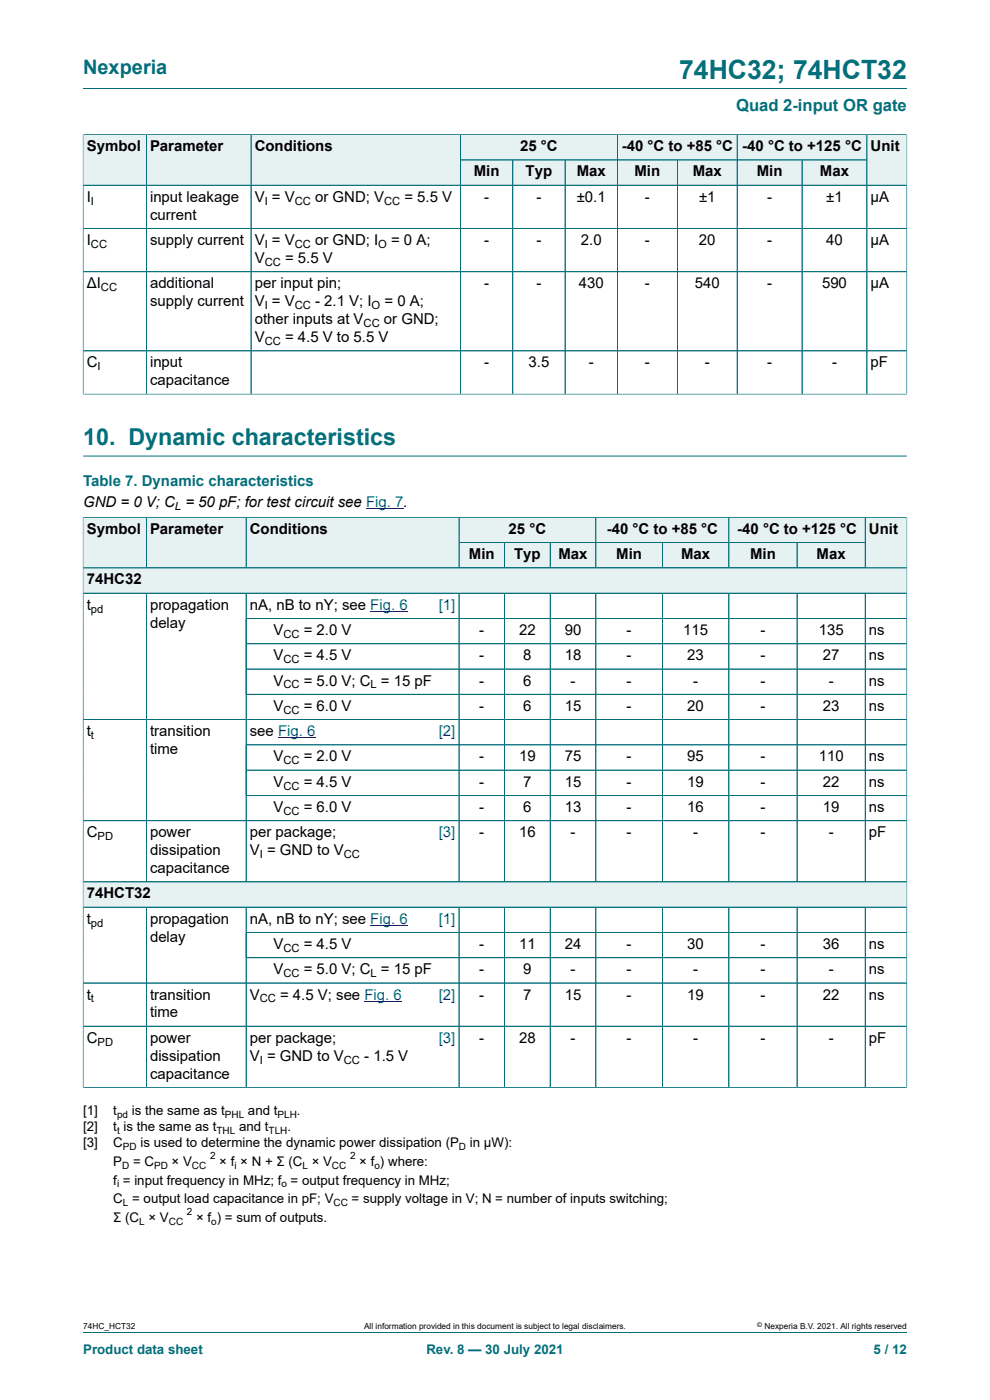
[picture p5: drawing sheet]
<svg xmlns="http://www.w3.org/2000/svg" width="210mm" height="297mm" viewBox="0 0 210 297" stroke-linecap="round" stroke-linejoin="round" font-family="sans-serif">
<defs><g id="words">
<text font-size="5.6" fill="#036f7b" x="144.1" y="16.8">74HC32; 74HCT32</text>
<text font-size="4.9" fill="#036f7b" x="17.6" y="94.4">10. Dynamic characteristics</text>
<text font-size="4.2" fill="#036f7b" x="17.6" y="15.6">Nexperia</text>
<text font-size="3.5" fill="#036f7b" x="156.1" y="23.7">Quad 2-input OR gate</text>
<g font-size="3.2">
<text x="18.4" y="32.1">Symbol</text>
<text x="31.8" y="32.1">Parameter</text>
<text x="54" y="32.1">Conditions</text>
<text x="110.3" y="32.1">25 °C</text>
<text x="131.9" y="32.1">-40 °C to +85 °C</text>
<text x="157.5" y="32.1">-40 °C to +125 °C</text>
<text x="184.7" y="32.1">Unit</text>
<text x="100.5" y="37.4">Min</text>
<text x="111.5" y="37.4">Typ</text>
<text x="122.3" y="37.4">Max</text>
<text x="134.6" y="37.4">Min</text>
<text x="146.9" y="37.4">Max</text>
<text x="160.5" y="37.4">Min</text>
<text x="173.9" y="37.4">Max</text>
<text x="18.4" y="42.8">I</text>
<text x="31.8" y="42.8">input leakage</text>
<text x="31.8" y="46.6">current</text>
<text x="54" y="42.8">V = V</text>
<text x="66.8" y="42.8">or GND; V</text>
<text x="85.8" y="42.8">= 5.5 V</text>
<text x="102.7" y="42.8">-</text>
<text x="113.8" y="42.8">-</text>
<text x="122.4" y="42.8">±0.1</text>
<text x="136.8" y="42.8">-</text>
<text x="148.3" y="42.8">±1</text>
<text x="162.7" y="42.8">-</text>
<text x="175.3" y="42.8">±1</text>
<text x="184.7" y="42.8">μA</text>
<text x="18.4" y="52">I</text>
<text x="31.8" y="52">supply current</text>
<text x="54" y="52">V = V</text>
<text x="66.8" y="52">or GND; I</text>
<text x="83" y="52">= 0 A;</text>
<text x="102.7" y="52">-</text>
<text x="113.8" y="52">-</text>
<text x="123.2" y="52">2.0</text>
<text x="136.8" y="52">-</text>
<text x="148.3" y="52">20</text>
<text x="162.7" y="52">-</text>
<text x="175.2" y="52">40</text>
<text x="184.7" y="52">μA</text>
<text x="54" y="55.8">V</text>
<text x="60.5" y="55.8">= 5.5 V</text>
<text x="18.4" y="61.1">ΔI</text>
<text x="31.8" y="61.1">additional</text>
<text x="31.8" y="65">supply current</text>
<text x="54" y="61.1">per input pin;</text>
<text x="54" y="65">V = V</text>
<text x="66.8" y="65">- 2.1 V; I</text>
<text x="81.6" y="65">= 0 A;</text>
<text x="102.7" y="61.1">-</text>
<text x="113.8" y="61.1">-</text>
<text x="122.8" y="61.1">430</text>
<text x="136.8" y="61.1">-</text>
<text x="147.4" y="61.1">540</text>
<text x="162.7" y="61.1">-</text>
<text x="174.4" y="61.1">590</text>
<text x="184.7" y="61.1">μA</text>
<text x="54" y="68.8">other inputs at V</text>
<text x="81.4" y="68.8">or GND;</text>
<text x="18.4" y="77.9">C</text>
<text x="31.8" y="77.9">input</text>
<text x="54" y="72.6">V</text>
<text x="60.5" y="72.6">= 4.5 V to 5.5 V</text>
<text x="102.7" y="77.9">-</text>
<text x="112.1" y="77.9">3.5</text>
<text x="124.9" y="77.9">-</text>
<text x="136.8" y="77.9">-</text>
<text x="149.5" y="77.9">-</text>
<text x="162.7" y="77.9">-</text>
<text x="176.5" y="77.9">-</text>
<text x="184.7" y="77.9">pF</text>
<text x="31.8" y="81.7">capacitance</text>
<text x="17.6" y="107.6">GND = 0 V; C = 50 pF; for test circuit see Fig. 7.</text>
<text x="18.4" y="113.3">Symbol</text>
<text x="31.8" y="113.3">Parameter</text>
<text x="53" y="113.3">Conditions</text>
<text x="107.9" y="113.3">25 °C</text>
<text x="128.7" y="113.3">-40 °C to +85 °C</text>
<text x="156.4" y="113.3">-40 °C to +125 °C</text>
<text x="184.3" y="113.3">Unit</text>
<text x="99.5" y="118.6">Min</text>
<text x="109.1" y="118.6">Typ</text>
<text x="118.5" y="118.6">Max</text>
<text x="130.7" y="118.6">Min</text>
<text x="144.5" y="118.6">Max</text>
<text x="159.1" y="118.6">Min</text>
<text x="173.2" y="118.6">Max</text>
<text x="18.4" y="124">74HC32</text>
<text x="18.4" y="129.3">t</text>
<text x="31.8" y="129.3">propagation</text>
<text x="53" y="129.3">nA, nB to nY; see Fig. 6</text>
<text x="31.8" y="133.2">delay</text>
<text x="58" y="134.7">V</text>
<text x="64.4" y="134.7">= 2.0 V</text>
<text x="101.7" y="134.7">-</text>
<text x="110.1" y="134.7">22</text>
<text x="119.8" y="134.7">90</text>
<text x="132.9" y="134.7">-</text>
<text x="144.9" y="134.7">115</text>
<text x="161.3" y="134.7">-</text>
<text x="173.7" y="134.7">135</text>
<text x="184.3" y="134.7">ns</text>
<text x="58" y="140.1">V</text>
<text x="64.4" y="140.1">= 4.5 V</text>
<text x="101.7" y="140.1">-</text>
<text x="111" y="140.1">8</text>
<text x="119.8" y="140.1">18</text>
<text x="132.9" y="140.1">-</text>
<text x="145.8" y="140.1">23</text>
<text x="161.3" y="140.1">-</text>
<text x="174.5" y="140.1">27</text>
<text x="184.3" y="140.1">ns</text>
<text x="58" y="145.4">V</text>
<text x="64.4" y="145.4">= 5.0 V; C = 15 pF</text>
<text x="101.7" y="145.4">-</text>
<text x="111" y="145.4">6</text>
<text x="121" y="145.4">-</text>
<text x="132.9" y="145.4">-</text>
<text x="147" y="145.4">-</text>
<text x="161.3" y="145.4">-</text>
<text x="175.8" y="145.4">-</text>
<text x="184.3" y="145.4">ns</text>
<text x="58" y="150.8">V</text>
<text x="64.4" y="150.8">= 6.0 V</text>
<text x="101.7" y="150.8">-</text>
<text x="111" y="150.8">6</text>
<text x="119.8" y="150.8">15</text>
<text x="132.9" y="150.8">-</text>
<text x="145.8" y="150.8">20</text>
<text x="161.3" y="150.8">-</text>
<text x="174.5" y="150.8">23</text>
<text x="184.3" y="150.8">ns</text>
<text x="18.4" y="156.2">t</text>
<text x="31.8" y="156.2">transition</text>
<text x="31.8" y="160">time</text>
<text x="53" y="156.2">see Fig. 6</text>
<text x="58" y="161.5">V</text>
<text x="64.4" y="161.5">= 2.0 V</text>
<text x="101.7" y="161.5">-</text>
<text x="110.1" y="161.5">19</text>
<text x="119.8" y="161.5">75</text>
<text x="132.9" y="161.5">-</text>
<text x="145.8" y="161.5">95</text>
<text x="161.3" y="161.5">-</text>
<text x="173.7" y="161.5">110</text>
<text x="184.3" y="161.5">ns</text>
<text x="58" y="166.9">V</text>
<text x="64.4" y="166.9">= 4.5 V</text>
<text x="101.7" y="166.9">-</text>
<text x="111" y="166.9">7</text>
<text x="119.8" y="166.9">15</text>
<text x="132.9" y="166.9">-</text>
<text x="145.8" y="166.9">19</text>
<text x="161.3" y="166.9">-</text>
<text x="174.5" y="166.9">22</text>
<text x="184.3" y="166.9">ns</text>
<text x="58" y="172.2">V</text>
<text x="64.4" y="172.2">= 6.0 V</text>
<text x="101.7" y="172.2">-</text>
<text x="111" y="172.2">6</text>
<text x="119.8" y="172.2">13</text>
<text x="132.9" y="172.2">-</text>
<text x="145.8" y="172.2">16</text>
<text x="161.3" y="172.2">-</text>
<text x="174.5" y="172.2">19</text>
<text x="184.3" y="172.2">ns</text>
<text x="18.4" y="177.6">C</text>
<text x="31.8" y="177.6">power</text>
<text x="53" y="177.6">per package;</text>
<text x="101.7" y="177.6">-</text>
<text x="110.1" y="177.6">16</text>
<text x="121" y="177.6">-</text>
<text x="132.9" y="177.6">-</text>
<text x="147" y="177.6">-</text>
<text x="161.3" y="177.6">-</text>
<text x="175.8" y="177.6">-</text>
<text x="184.3" y="177.6">pF</text>
<text x="31.8" y="181.4">dissipation</text>
<text x="31.8" y="185.2">capacitance</text>
<text x="53" y="181.4">V = GND to V</text>
<text x="18.4" y="190.6">74HCT32</text>
<text x="18.4" y="196">t</text>
<text x="31.8" y="196">propagation</text>
<text x="53" y="196">nA, nB to nY; see Fig. 6</text>
<text x="31.8" y="199.8">delay</text>
<text x="58" y="201.3">V</text>
<text x="64.4" y="201.3">= 4.5 V</text>
<text x="101.7" y="201.3">-</text>
<text x="110.1" y="201.3">11</text>
<text x="119.8" y="201.3">24</text>
<text x="132.9" y="201.3">-</text>
<text x="145.8" y="201.3">30</text>
<text x="161.3" y="201.3">-</text>
<text x="174.5" y="201.3">36</text>
<text x="184.3" y="201.3">ns</text>
<text x="58" y="206.7">V</text>
<text x="64.4" y="206.7">= 5.0 V; C = 15 pF</text>
<text x="101.7" y="206.7">-</text>
<text x="111" y="206.7">9</text>
<text x="121" y="206.7">-</text>
<text x="132.9" y="206.7">-</text>
<text x="147" y="206.7">-</text>
<text x="161.3" y="206.7">-</text>
<text x="175.8" y="206.7">-</text>
<text x="184.3" y="206.7">ns</text>
<text x="18.4" y="212">t</text>
<text x="31.8" y="212">transition</text>
<text x="31.8" y="215.8">time</text>
<text x="53" y="212">V</text>
<text x="59.4" y="212">= 4.5 V; see Fig. 6</text>
<text x="101.7" y="212">-</text>
<text x="111" y="212">7</text>
<text x="119.8" y="212">15</text>
<text x="132.9" y="212">-</text>
<text x="145.8" y="212">19</text>
<text x="161.3" y="212">-</text>
<text x="174.5" y="212">22</text>
<text x="184.3" y="212">ns</text>
<text x="18.4" y="221.2">C</text>
<text x="31.8" y="221.2">power</text>
<text x="53" y="221.2">per package;</text>
<text x="101.7" y="221.2">-</text>
<text x="110.1" y="221.2">28</text>
<text x="121" y="221.2">-</text>
<text x="132.9" y="221.2">-</text>
<text x="147" y="221.2">-</text>
<text x="161.3" y="221.2">-</text>
<text x="175.8" y="221.2">-</text>
<text x="184.3" y="221.2">pF</text>
<text x="31.8" y="225">dissipation</text>
<text x="53" y="225">V = GND to V</text>
<text x="77.3" y="225">- 1.5 V</text>
<text x="31.8" y="228.8">capacitance</text>
</g>
<text font-size="3.2" fill="#036f7b" x="17.6" y="103.1">Table 7. Dynamic characteristics</text>
<g font-size="3.2" fill="#00f">
<text x="93.1" y="129.3">[1]</text>
<text x="93.1" y="156.2">[2]</text>
<text x="93.1" y="177.6">[3]</text>
<text x="93.1" y="196">[1]</text>
<text x="93.1" y="212">[2]</text>
<text x="93.1" y="221.2">[3]</text>
</g>
<g font-size="2.8">
<text x="17.6" y="236.6">[1]</text>
<text x="24" y="236.6">t</text>
<text x="28" y="236.6">is the same as t</text>
<text x="52.6" y="236.6">and t</text>
<text x="63" y="236.6">.</text>
<text x="17.6" y="240">[2]</text>
<text x="17.6" y="243.4">[3]</text>
<text x="24" y="240">t is the same as t</text>
<text x="24" y="243.4">C</text>
<text x="29.8" y="243.4">is used to determine the dynamic power dissipation (P</text>
<text x="50.7" y="240">and t</text>
<text x="61" y="240">.</text>
<text x="99.7" y="243.4">in μW):</text>
<text x="24" y="247.4">P</text>
<text x="24" y="251.3">f = input frequency in MHz; f = output frequency in MHz;</text>
<text x="28.2" y="247.4">= C</text>
<text x="36.4" y="247.4">× V</text>
<text x="46.5" y="247.4">× f × N + Σ (C × V</text>
<text x="76.2" y="247.4">× f ) where:</text>
<text x="24" y="255.3">C = output load capacitance in pF; V</text>
<text x="74.6" y="255.3">= supply voltage in V; N = number of inputs switching;</text>
<text x="24" y="259.2">Σ (C × V</text>
<text x="41.6" y="259.2">× f ) = sum of outputs.</text>
</g>
<g font-size="2.8" fill="#036f7b">
<text x="17.6" y="287.2">Product data sheet</text>
<text x="90.4" y="287.2">Rev. 8 — 30 July 2021</text>
<text x="185.3" y="287.2">5 / 12</text>
</g>
<g font-size="2.4">
<text x="19.3" y="43.4">I</text>
<text x="56.1" y="43.4">I</text>
<text x="62.5" y="43.4">CC</text>
<text x="81.5" y="43.4">CC</text>
<text x="19.3" y="52.6">CC</text>
<text x="56.1" y="52.6">I</text>
<text x="62.5" y="52.6">CC</text>
<text x="80.2" y="52.6">O</text>
<text x="56.1" y="56.4">CC</text>
<text x="21.4" y="61.8">CC</text>
<text x="56.1" y="65.6">I</text>
<text x="62.5" y="65.6">CC</text>
<text x="78.8" y="65.6">O</text>
<text x="77.1" y="69.4">CC</text>
<text x="56.1" y="73.2">CC</text>
<text x="20.7" y="78.6">I</text>
<text x="37.1" y="108.2">L</text>
<text x="19.3" y="130">pd</text>
<text x="60.1" y="135.3">CC</text>
<text x="60.1" y="140.7">CC</text>
<text x="60.1" y="146.1">CC</text>
<text x="78.6" y="146.1">L</text>
<text x="60.1" y="151.4">CC</text>
<text x="19.3" y="156.8">t</text>
<text x="60.1" y="162.1">CC</text>
<text x="60.1" y="167.5">CC</text>
<text x="60.1" y="172.9">CC</text>
<text x="20.7" y="178.2">PD</text>
<text x="55.1" y="182">I</text>
<text x="72.9" y="182">CC</text>
<text x="19.3" y="196.6">pd</text>
<text x="60.1" y="201.9">CC</text>
<text x="60.1" y="207.3">CC</text>
<text x="78.6" y="207.3">L</text>
<text x="19.3" y="212.7">t</text>
<text x="55.1" y="212.7">CC</text>
<text x="20.7" y="221.8">PD</text>
<text x="55.1" y="225.6">I</text>
<text x="72.9" y="225.6">CC</text>
</g>
<g font-size="2.1">
<text x="24.8" y="237.2">pd</text>
<text x="47.7" y="237.2">PHL</text>
<text x="58.9" y="237.2">PLH</text>
<text x="24.8" y="240.6">t</text>
<text x="26.1" y="244">PD</text>
<text x="44.6" y="245.9">2</text>
<text x="45.9" y="240.6">THL</text>
<text x="57" y="240.6">TLH</text>
<text x="74.3" y="245.9">2</text>
<text x="97.4" y="244">D</text>
<text x="24.8" y="251.9">i</text>
<text x="25.9" y="247.9">D</text>
<text x="32.7" y="247.9">PD</text>
<text x="40.7" y="247.9">CC</text>
<text x="49.7" y="247.9">i</text>
<text x="59.7" y="251.9">o</text>
<text x="64.2" y="247.9">L</text>
<text x="70.4" y="247.9">CC</text>
<text x="79.4" y="247.9">o</text>
<text x="26.1" y="255.8">L</text>
<text x="39.6" y="257.8">2</text>
<text x="70.7" y="255.8">CC</text>
<text x="29.5" y="259.8">L</text>
<text x="35.8" y="259.8">CC</text>
<text x="44.8" y="259.8">o</text>
</g>
<g font-size="1.8">
<text x="17.6" y="282">74HC_HCT32</text>
<text x="77.2" y="282">All information provided in this document is subject to legal disclaimers.</text>
<text x="162.2" y="282">Nexperia B.V. 2021. All rights reserved</text>
</g>
<text font-size="1.4" x="160.6" y="281.6">©</text>
</g></defs>
<path d="M17.6 18.8h174.8M97.7 28.6h33.3v5.3h-33.3z" fill="none" stroke="#036f7b" stroke-width=".21"/>
<path d="M97.7 28.6h33.2v5.3h-33.2z" fill="#e6f1f2"/>
<path d="M131 28.6h25.4v5.3h-25.4z" fill="none" stroke="#036f7b" stroke-width=".21"/>
<path d="M131 28.6h25.3v5.3h-25.3z" fill="#e6f1f2"/>
<path d="M156.4 28.6h27.5v5.3h-27.5z" fill="none" stroke="#036f7b" stroke-width=".21"/>
<path d="M156.4 28.6h27.4v5.3h-27.4z" fill="#e6f1f2"/>
<path d="M17.6 28.5v10.8h13.4v-10.7h-13.4" fill="none" stroke="#036f7b" stroke-width=".21"/>
<path d="M17.7 28.6h13.3v10.6h-13.3z" fill="#e6f1f2"/>
<path d="M31 28.6h22.3v10.7h-22.3z" fill="none" stroke="#036f7b" stroke-width=".21"/>
<path d="M31.1 28.6h22.1v10.6h-22.1z" fill="#e6f1f2"/>
<path d="M53.3 28.6h44.4v10.7h-44.4z" fill="none" stroke="#036f7b" stroke-width=".21"/>
<g fill="#e6f1f2">
<path d="M53.3 28.6h44.3v10.6h-44.3z"/>
<path d="M97.7 34h11v5.2h-11z"/>
</g>
<path d="M97.7 33.9h11.1v5.4h-11.1z" fill="none" stroke="#036f7b" stroke-width=".21"/>
<path d="M108.8 34h11v5.2h-11z" fill="#e6f1f2"/>
<path d="M108.8 33.9h11.1v5.4h-11.1z" fill="none" stroke="#036f7b" stroke-width=".21"/>
<path d="M119.9 34h11v5.2h-11z" fill="#e6f1f2"/>
<path d="M119.9 33.9h11.1v5.4h-11.1z" fill="none" stroke="#036f7b" stroke-width=".21"/>
<path d="M131 34h12.6v5.2h-12.6z" fill="#e6f1f2"/>
<path d="M131 33.9h12.7v5.4h-12.7z" fill="none" stroke="#036f7b" stroke-width=".21"/>
<path d="M143.7 34h12.6v5.2h-12.6z" fill="#e6f1f2"/>
<path d="M143.7 33.9h12.7v5.4h-12.7z" fill="none" stroke="#036f7b" stroke-width=".21"/>
<path d="M156.4 34h13.7v5.2h-13.7z" fill="#e6f1f2"/>
<path d="M156.4 33.9h13.7v5.4h-13.7z" fill="none" stroke="#036f7b" stroke-width=".21"/>
<path d="M170.2 34h13.6v5.2h-13.6z" fill="#e6f1f2"/>
<path d="M192.4 28.5v10.8h-22.3v-5.4h13.8M192.4 28.6h-8.5v10.7" fill="none" stroke="#036f7b" stroke-width=".21"/>
<path d="M184 28.6h8.3v10.6h-8.3z" fill="#e6f1f2"/>
<g fill="none" stroke="#036f7b" stroke-width=".21">
<path d="M17.6 39.3h174.8M17.6 28.6v55.1M17.7 28.6h174.6M31 28.6v55M53.3 28.6v55M97.7 28.6v55M97.7 33.9h86.1M108.8 34v49.6M119.9 34v49.6M131 28.6v55M143.7 34v49.6M156.4 28.6v55"/>
<path d="M170.1 34v49.6M183.9 28.6v55M192.4 28.6v55.1M17.6 48.5h174.8M17.6 57.6h174.8M17.6 74.4h174.8M17.6 83.6h174.8M17.6 96.7h174.8M97.4 109.8h29v5.3h-29z"/>
</g>
<path d="M77.7 107.9h7.9" fill="none" stroke="#00f" stroke-width=".21"/>
<path d="M97.4 109.8h28.9v5.3h-28.9z" fill="#e6f1f2"/>
<path d="M126.4 109.8h28.2v5.3h-28.2z" fill="none" stroke="#036f7b" stroke-width=".21"/>
<path d="M126.5 109.8h28v5.3h-28z" fill="#e6f1f2"/>
<path d="M154.6 109.8h28.9v5.3h-28.9z" fill="none" stroke="#036f7b" stroke-width=".21"/>
<path d="M154.7 109.8h28.8v5.3h-28.8z" fill="#e6f1f2"/>
<path d="M17.6 109.7v10.8h13.4v-10.7h-13.4" fill="none" stroke="#036f7b" stroke-width=".21"/>
<path d="M17.7 109.8h13.3v10.6h-13.3z" fill="#e6f1f2"/>
<path d="M31 109.8h21.2v10.7h-21.2z" fill="none" stroke="#036f7b" stroke-width=".21"/>
<path d="M31.1 109.8h21v10.6h-21z" fill="#e6f1f2"/>
<path d="M92.8 109.8h-40.6v10.7h40.6" fill="none" stroke="#036f7b" stroke-width=".21"/>
<path d="M52.3 109.8h40.5v10.6h-40.5z" fill="#e6f1f2"/>
<path d="M92.8 109.8h4.6v10.7h-4.6" fill="none" stroke="#036f7b" stroke-width=".21"/>
<g fill="#e6f1f2">
<path d="M92.8 109.8h4.5v10.6h-4.5z"/>
<path d="M97.4 115.2h9.6v5.2h-9.6z"/>
</g>
<path d="M97.4 115.1h9.6v5.4h-9.6z" fill="none" stroke="#036f7b" stroke-width=".21"/>
<path d="M107.1 115.2h9.5v5.2h-9.5z" fill="#e6f1f2"/>
<path d="M107 115.1h9.7v5.4h-9.7z" fill="none" stroke="#036f7b" stroke-width=".21"/>
<path d="M116.8 115.2h9.5v5.2h-9.5z" fill="#e6f1f2"/>
<path d="M116.7 115.1h9.7v5.4h-9.7z" fill="none" stroke="#036f7b" stroke-width=".21"/>
<path d="M126.5 115.2h13.9v5.2h-13.9z" fill="#e6f1f2"/>
<path d="M126.4 115.1h14.1v5.4h-14.1z" fill="none" stroke="#036f7b" stroke-width=".21"/>
<path d="M140.6 115.2h13.9v5.2h-13.9z" fill="#e6f1f2"/>
<path d="M140.5 115.1h14.1v5.4h-14.1z" fill="none" stroke="#036f7b" stroke-width=".21"/>
<path d="M154.7 115.2h14.3v5.2h-14.3z" fill="#e6f1f2"/>
<path d="M154.6 115.1h14.5v5.4h-14.5z" fill="none" stroke="#036f7b" stroke-width=".21"/>
<path d="M169.1 115.2h14.4v5.2h-14.4z" fill="#e6f1f2"/>
<path d="M192.4 109.7v10.8h-23.3v-5.4h14.4M192.4 109.8h-8.9v10.7" fill="none" stroke="#036f7b" stroke-width=".21"/>
<path d="M183.6 109.8h8.7v10.6h-8.7z" fill="#e6f1f2"/>
<path d="M17.6 120.5h174.8v5.3h-174.8z" fill="none" stroke="#036f7b" stroke-width=".21"/>
<path d="M17.7 120.6h174.6v5.2h-174.6z" fill="#e6f1f2"/>
<g fill="none" stroke="#036f7b" stroke-width=".21">
<path d="M17.6 125.8h174.8v66.6h-174.8zM31 125.8v61.3M52.2 131.2h140.2M52.2 125.8v61.3M52.2 136.6h140.2M97.4 125.8v61.3M107 125.8v61.3M116.7 125.8v61.3M126.4 125.8v61.3M140.5 125.8v61.3M154.6 125.8v61.3M169.1 125.8v61.3"/>
<path d="M183.5 125.8v61.3M52.2 141.9h140.2M52.2 147.3h140.2M52.2 158h140.2M192.4 152.7h-174.8M17.6 174.1h174.8M52.2 163.4h140.2M52.2 168.7h140.2M17.6 187.1h174.8"/>
</g>
<path d="M78.5 129.7h8M59 156.5h7.9" fill="none" stroke="#00f" stroke-width=".21"/>
<path d="M17.7 187.2h174.6v5.2h-174.6z" fill="#e6f1f2"/>
<g fill="none" stroke="#036f7b" stroke-width=".21">
<path d="M17.6 109.8v121M17.7 109.8h174.6M31 109.8v10.6M52.2 109.8v10.6M97.4 109.8v10.6M97.4 115.1h86.1M107 115.2v5.2M116.7 115.2v5.2M126.4 109.8v10.6M140.5 115.2v5.2M154.6 109.8v10.6M169.1 115.2v5.2"/>
<path d="M183.5 109.8v10.6M192.4 109.8v121M31 125.9v61.1M52.2 125.9v61.1M52.3 131.2h140M52.3 136.6h140M97.4 125.9v61.1M107 125.9v61.1M116.7 125.9v61.1M126.4 125.9v61.1M140.5 125.9v61.1M154.6 125.9v61.1"/>
<path d="M169.1 125.9v61.1M183.5 125.9v61.1M192.3 120.5h-174.6M192.3 125.8h-174.6M17.7 152.7h174.6M52.3 147.3h140M52.3 158h140M192.3 141.9h-140M17.7 174.1h174.6M52.3 163.4h140M192.3 168.7h-140M17.6 192.4h174.8"/>
<path d="M31 192.4v38.3M52.2 197.8h140.2M52.2 192.4v38.3M97.4 192.4v38.3M107 192.4v38.3M116.7 192.4v38.3M126.4 192.4v38.3M140.5 192.4v38.3M154.6 192.4v38.3M169.1 192.4v38.3M183.5 192.4v38.3M192.3 187.1h-174.6"/>
<path d="M17.6 217.7h174.8M52.2 203.2h140.2M192.4 208.5h-174.8M17.6 230.7h174.8M17.6 282.6h174.8"/>
</g>
<path d="M78.5 196.3h8M77.3 212.4h7.9" fill="none" stroke="#00f" stroke-width=".21"/>
<use href="#words"/>
</svg>
